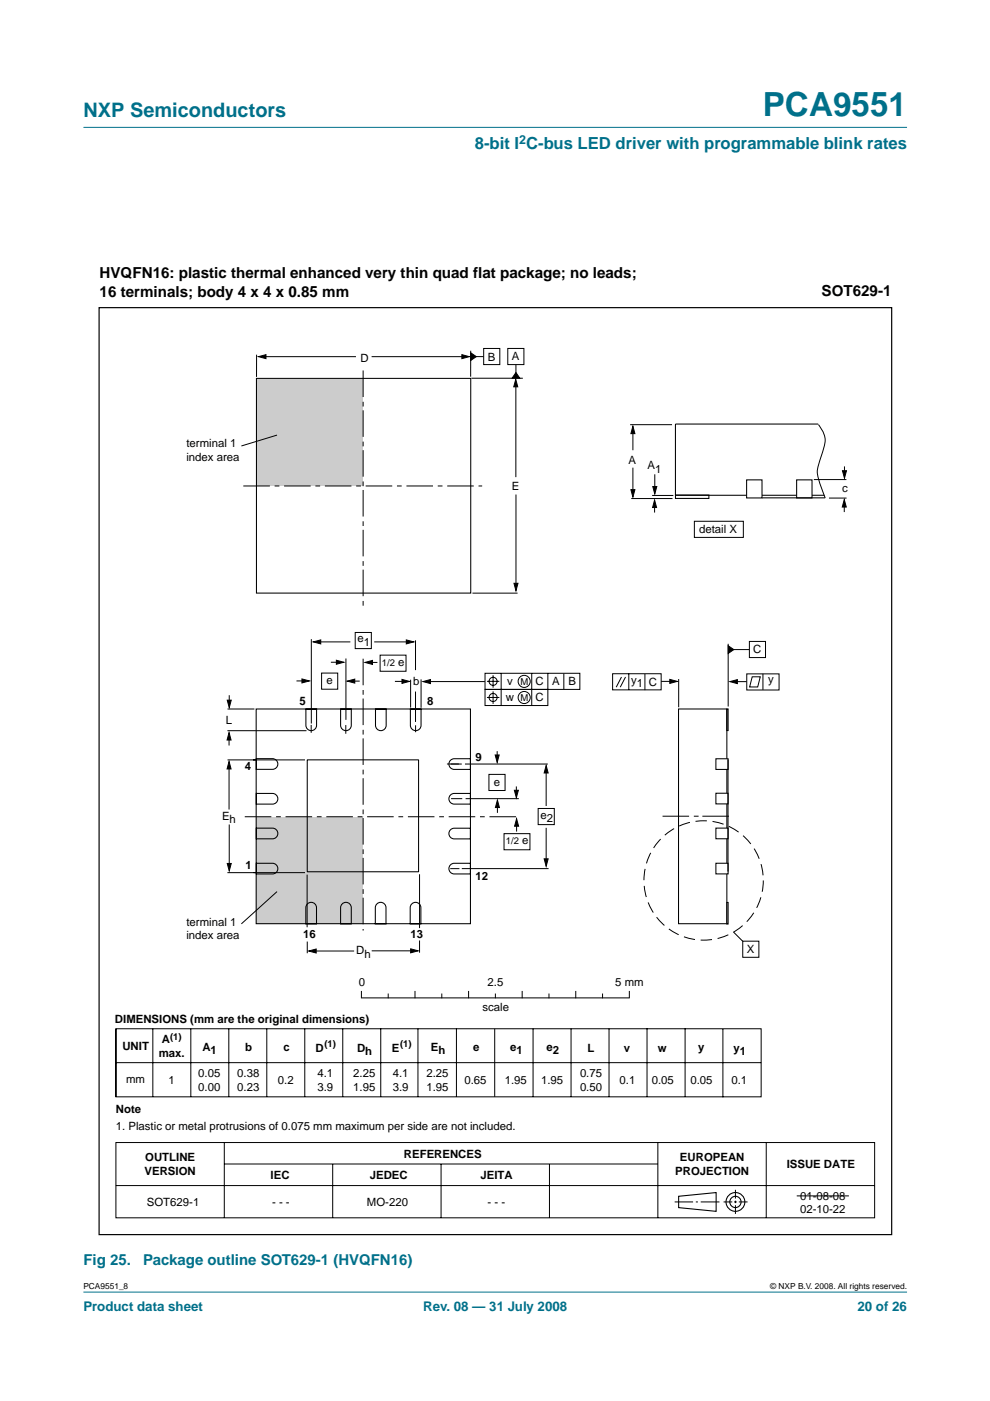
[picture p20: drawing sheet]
<svg xmlns="http://www.w3.org/2000/svg" width="210mm" height="297mm" viewBox="0 0 210 297" stroke-linecap="round" stroke-linejoin="round" font-family="sans-serif">
<defs><g id="words">
<text font-size="7.1" fill="#00708a" x="161.7" y="24.7">PCA9551</text>
<text font-size="4.2" fill="#00708a" x="17.7" y="24.9">NXP Semiconductors</text>
<text font-size="3.5" fill="#00708a" x="100.7" y="31.6">8-bit I C-bus LED driver with programmable blink rates</text>
<g font-size="3.2">
<text x="21.1" y="59">HVQFN16: plastic thermal enhanced very thin quad flat package; no leads;</text>
<text x="21.1" y="63">16 terminals; body 4 x 4 x 0.85 mm</text>
<text x="174.2" y="62.8">SOT629-1</text>
</g>
<g font-size="3.2" fill="#00708a">
<text x="17.7" y="268.3">Fig 25.</text>
<text x="30.4" y="268.3">Package outline SOT629-1 (HVQFN16)</text>
</g>
<g font-size="2.8" fill="#00708a">
<text x="17.7" y="278">Product data sheet</text>
<text x="89.7" y="278">Rev. 08 — 31 July 2008</text>
<text x="181.8" y="278">20 of 26</text>
</g>
<text font-size="2.6" fill="#00708a" x="110.1" y="30.5">2</text>
<g font-size="2.4">
<text x="76.4" y="76.7">D</text>
<text x="103.4" y="76.4">B</text>
<text x="108.6" y="76.4">A</text>
<text x="39.5" y="94.7">terminal 1</text>
<text x="39.5" y="97.7">index area</text>
<text x="133.3" y="98.3">A</text>
<text x="137.3" y="99.5">A</text>
<text x="138.9" y="100.3">1</text>
<text x="108.5" y="103.9">E</text>
<text x="178.5" y="104.3">c</text>
<text x="148.2" y="113.1">detail X</text>
<text x="75.8" y="136.2">e</text>
<text x="77.1" y="137">1</text>
<text x="84.4" y="141.2">e</text>
<text x="159.7" y="138.6">C</text>
<text x="63.5" y="149.4">5</text>
<text x="69.2" y="145.1">e</text>
<text x="87.6" y="145.3">b</text>
<text x="90.6" y="149.4">8</text>
<text x="107.3" y="148.6">w</text>
<text x="107.5" y="145.2">v</text>
<text x="113.5" y="145.3">C</text>
<text x="113.5" y="148.7">C</text>
<text x="117.1" y="145.3">A</text>
<text x="120.5" y="145.3">B</text>
<text x="133.8" y="144.9">y</text>
<text x="135" y="145.7">1</text>
<text x="137.6" y="145.5">C</text>
<text x="162.9" y="144.9">y</text>
<text x="47.9" y="153.5">L</text>
<text x="100.8" y="161.3">9</text>
<text x="51.9" y="163.3">4</text>
<text x="104.7" y="166.6">e</text>
<text x="47.1" y="173.8">E</text>
<text x="114.6" y="173.6">e</text>
<text x="48.7" y="174.6">h</text>
<text x="110.7" y="179">e</text>
<text x="115.9" y="174.4">2</text>
<text x="52" y="184.2">1</text>
<text x="100.8" y="186.6">12</text>
<text x="39.5" y="196.2">terminal 1</text>
<text x="39.5" y="199.2">index area</text>
<text x="64.3" y="198.8">16</text>
<text x="75.5" y="202.2">D</text>
<text x="77.3" y="203">h</text>
<text x="87" y="198.8">13</text>
<text x="158.4" y="202.1">X</text>
<text x="76.1" y="209">0</text>
<text x="103.4" y="209">2.5</text>
<text x="130.5" y="209">5 mm</text>
<text x="102.3" y="214.4">scale</text>
<text x="24.4" y="217">DIMENSIONS (mm are the original dimensions)</text>
<text x="34.3" y="221.2">A</text>
<text x="26" y="222.6">UNIT</text>
<text x="33.7" y="224.2">max.</text>
<text x="42.9" y="222.9">A</text>
<text x="44.6" y="223.5">1</text>
<text x="51.9" y="222.9">b</text>
<text x="60.1" y="222.9">c</text>
<text x="66.9" y="223">D</text>
<text x="75.7" y="223">D</text>
<text x="77.5" y="223.8">h</text>
<text x="83" y="223">E</text>
<text x="91.3" y="222.9">Eh</text>
<text x="100.3" y="222.9">e</text>
<text x="108.1" y="222.9">e</text>
<text x="109.5" y="223.5">1</text>
<text x="115.8" y="222.9">e</text>
<text x="117.2" y="223.5">2</text>
<text x="124.6" y="223">L</text>
<text x="132.3" y="223">v</text>
<text x="139.5" y="223">w</text>
<text x="148" y="222.9">y</text>
<text x="155.5" y="223">y</text>
<text x="156.9" y="223.8">1</text>
<text x="26.7" y="229.6">mm</text>
<text x="35.8" y="229.9">1</text>
<text x="42.1" y="228.4">0.05</text>
<text x="42.1" y="231.3">0.00</text>
<text x="50.3" y="228.4">0.38</text>
<text x="50.3" y="231.3">0.23</text>
<text x="58.9" y="229.9">0.2</text>
<text x="67.3" y="228.4">4.1</text>
<text x="67.3" y="231.3">3.9</text>
<text x="74.9" y="228.4">2.25</text>
<text x="74.9" y="231.3">1.95</text>
<text x="83.3" y="228.4">4.1</text>
<text x="83.3" y="231.3">3.9</text>
<text x="90.4" y="228.4">2.25</text>
<text x="90.4" y="231.3">1.95</text>
<text x="98.5" y="229.9">0.65</text>
<text x="107" y="229.9">1.95</text>
<text x="114.7" y="229.9">1.95</text>
<text x="123" y="228.4">0.75</text>
<text x="123" y="231.3">0.50</text>
<text x="131.4" y="229.9">0.1</text>
<text x="138.2" y="229.9">0.05</text>
<text x="146.4" y="229.8">0.05</text>
<text x="155.1" y="229.8">0.1</text>
<text x="24.6" y="236.1">Note</text>
<text x="24.6" y="239.7">1. Plastic or metal protrusions of 0.075 mm maximum per side are not included.</text>
<text x="85.6" y="245.5">REFERENCES</text>
<text x="30.7" y="249.1">VERSION</text>
<text x="30.8" y="246.2">OUTLINE</text>
<text x="57.4" y="250.1">IEC</text>
<text x="78.4" y="250.1">JEDEC</text>
<text x="101.9" y="250.1">JEITA</text>
<text x="143.2" y="249.1">PROJECTION</text>
<text x="144.2" y="246.2">EUROPEAN</text>
<text x="166.8" y="247.7">ISSUE DATE</text>
<text x="31.1" y="255.7">SOT629-1</text>
<text x="57.7" y="255.7">- - -</text>
<text x="77.8" y="255.7">MO-220</text>
<text x="103.4" y="255.7">- - -</text>
<text x="169.6" y="254.3">01-08-08</text>
<text x="169.6" y="257.3">02-10-22</text>
</g>
<g font-size="2">
<text x="81" y="141.2">1/2</text>
<text x="110.3" y="145.2">M</text>
<text x="110.3" y="148.6">M</text>
<text x="107.3" y="179">1/2</text>
<text x="36.1" y="220.4">(1)</text>
<text x="68.8" y="222">(1)</text>
<text x="84.8" y="222">(1)</text>
</g>
<g font-size="1.8">
<text x="17.7" y="273.4">PCA9551_8</text>
<text x="163.3" y="273.4">© NXP B.V. 2008. All rights reserved.</text>
</g>
</g></defs>
<g fill="#00708a" stroke="#00708a" stroke-width=".21">
<path d="M17.7 273.9h174.6z"/>
<path d="M17.7 27h174.6z"/>
</g>
<path d="M143.9 150.3h10.2v45.5h-10.2z" fill="none" stroke="#000" stroke-width=".22"/>
<path d="M54.4 173.2h22.6v22.5h-22.6z" fill="#ccc"/>
<path d="M58.7 189l-7.5 6.9" fill="none" stroke="#000" stroke-width=".21"/>
<path d="M54.4 80.3h22.6v22.7h-22.6z" fill="#ccc"/>
<g fill="none" stroke="#000" stroke-width=".22">
<path d="M54.4 80.2h45.4v45.5h-45.4zM54.3 150.3h45.4v45.5h-45.4zM64.9 150.3h2.2v3.5a1.13 1.13 0 0 1-1.1 1.1 1.13 1.13 0 0 1-1.1-1.1zM72.2 150.3h2.3v3.5a1.13 1.13 0 0 1-1.2 1.1 1.13 1.13 0 0 1-1.1-1.1zM79.6 150.3h2.3v3.5a1.13 1.13 0 0 1-1.2 1.1 1.13 1.13 0 0 1-1.1-1.1zM87 150.3h2.3v3.5a1.13 1.13 0 0 1-1.2 1.1 1.13 1.13 0 0 1-1.1-1.1zM54.3 160.9h3.5a1.13 1.13 0 0 1 1.1 1.1 1.13 1.13 0 0 1-1.1 1.1h-3.5zM54.3 168.2h3.5a1.13 1.13 0 0 1 1.1 1.2 1.13 1.13 0 0 1-1.1 1.1h-3.5zM54.3 175.6h3.5a1.13 1.13 0 0 1 1.1 1.1 1.13 1.13 0 0 1-1.1 1.1h-3.5zM95.6 161.1l.7-.2h3.4v2.2h-3.4a1.13 1.13 0 0 1-1.1-.8 1.13 1.13 0 0 1 .4-1.2zM95.6 168.4l.7-.2h3.4v2.3h-3.4a1.13 1.13 0 0 1-1.1-.8 1.13 1.13 0 0 1 .4-1.3zM95.6 175.8l.7-.2h3.4v2.3h-3.4a1.13 1.13 0 0 1-1.1-.8 1.13 1.13 0 0 1 .4-1.3z"/>
<path d="M54.3 183h3.5a1.13 1.13 0 0 1 1.1 1.2 1.13 1.13 0 0 1-1.1 1.1h-3.5zM65.1 191.8a1.13 1.13 0 0 1 1.2-.4 1.13 1.13 0 0 1 .8 1v3.5h-2.3v-3.5zM72.4 191.8a1.13 1.13 0 0 1 1.3-.4 1.13 1.13 0 0 1 .8 1v3.5h-2.3v-3.5zM79.8 191.8a1.13 1.13 0 0 1 1.3-.4 1.13 1.13 0 0 1 .7 1v3.5h-2.2v-3.5zM87.2 191.8a1.13 1.13 0 0 1 1.3-.4 1.13 1.13 0 0 1 .7 1v3.5h-2.2v-3.5zM95.6 183.3l.7-.3h3.4v2.3h-3.4a1.13 1.13 0 0 1-1.1-.8 1.13 1.13 0 0 1 .4-1.2z"/>
</g>
<g fill="none" stroke="#000" stroke-width=".21">
<path d="M54.4 75.2v4.7M55.9 75.6h19.6M78.8 75.6h19.6M99.8 74.4v5.5M100.3 75.6h2.2M102.6 73.9h3.4v3.4h-3.4zM107.7 73.9h3.4v3.4h-3.4zM109.4 77.3v2.4M58.7 92.2l-7.5 2.4M100 80.2h10.9M109.4 81.5v19.7M133.6 90h8.9"/>
<path d="M134.2 91.3v4.2M134.2 99.2v5.1M173.5 90a5.2 5.2 0 0 1 .9 5.8l-.6 1.9a5.6 5.6 0 0 0 0 4.7l1.2 3.2M179 98.9v1.4M109.4 104.8v19.2M133.8 105.7h8.8M138.3 105h4.5M138.8 107v1.7M138.8 100.6v3.1M147.2 110.5h10.4v3.4h-10.4zM172.5 101.7h7M175.8 105.6h3.7"/>
<path d="M179 106.9v1.7M66 135.5v17.9M67.4 136.1h6.9M73.3 139.6v13M75.3 134.1h3.4v3.4h-3.4zM79.3 136.1h7.1M88.1 135.8v6.3M100.2 125.8h9.5M154.4 136.5v13.3M154.9 137.7h3.9M158.9 136h3.4v3.4h-3.4zM48.2 154.9h16.8"/>
<path d="M48.2 150.3h5.7M48.6 156.1v2M48.6 147.4v1.8M62.9 144.4h2M66 153.7v1.7M68.2 142.7h3.4v3.4h-3.4zM70.2 140.4h2M73.3 153.7v1.9M74.4 144.4h1.9M78.2 140.4h1.8M83.7 144.5h2.1M87.1 144.1v5.9"/>
<path d="M88.1 153.8v1.4M89.3 144v6.1M105.4 159.3v1.9M129.9 142.8h10.3v3.5h-10.3zM131.8 143.5l-1.1 2.2M132.6 143.5l-1.1 2.2M133.3 142.8v3.5M136.7 142.9v3.4M140.2 144.5h2.4M143.9 144v6M155.2 144.5h3.1M158.3 142.9h6.9v3.4h-6.9z"/>
<path d="M159.5 143.5h1.7l-.5 2.1h-1.8zM161.8 142.8v3.5M48.2 161.1h16.5M48.6 162.2v9.4M48.6 174.8v9.1M76.9 173.2h.1M94.8 162h3.1M95.6 169.3h2.4M98.6 162h17.6M98.7 169.3h11.3M103.7 164.2h3.4v3.4h-3.4zM105.5 170.6v1.7"/>
<path d="M109.5 166.7v1.9M109.5 174.6v1.7M114.1 171.4h3.4v3.4h-3.4zM115.8 163.3v7.6M115.8 175.5v7.7M48.2 185h16.5M65.1 185.4v11.2M89 185.4v11.4M89 199.4v2.6M95.5 184.2h1.9M97.9 184.2h18.4M155.5 197.6l1.9 1.9"/>
<path d="M157.5 199.5h3.4v3.5h-3.4zM24.6 218.1h136.8v14.5h-136.8zM24.6 218.1v14.4M32.4 218.1v14.4M40.5 218.1v14.4M48.5 218.1v14.4M56.6 218.1v14.4M64.6 218.1v14.4M66.2 201.6h8.9M72.7 218.1v14.4M76.6 210.2l.1 1.4h56.7v-1.4M78.8 201.6h9.1"/>
<path d="M80.7 218.1v14.4M82.3 210.8v.8M88 210.2v1.4M88.6 218.1v14.4M93.7 210.8v.8M96.8 218.1v14.4M99.4 210.2v1.4M105 210.8v.8M110.7 210.2v1.4M113 218.1v14.4M116.4 210.8v.8M121.1 218.1v14.4"/>
<path d="M122.1 210.2v1.4M127.8 210.8v.8M129.1 218.1v14.4M137.2 218.1v14.4M145.3 218.1v14.4M153.3 218.2v14.4M24.7 225.3h136.7M24.6 242.2h160.8v16h-160.8zM24.6 251.4h160.8M47.6 242.3v15.9M47.6 246.8h91.8M70.5 246.8v11.4"/>
<path d="M93.5 246.8v11.4M116.5 246.8v11.4M139.5 242.3v15.9M143 254.8h4M147.5 254.8h.5M148.6 254.8h3.9M153.4 254.8h1.9M155.7 254.8h.5M155.9 252.3v1.8M155.9 254.6v.5M155.9 255.5v1.9M156.7 254.8h1.8"/>
<path d="M162.5 242.3v15.9"/>
</g>
<g fill="none" stroke="#000" stroke-width=".23">
<path d="M143.9 253.6l7.9-.8v4l-7.9-.8z"/>
<circle cx="155.9" cy="254.8" r="1.99"/>
<circle cx="155.9" cy="254.8" r="1.2"/>
</g>
<path d="M21 65.2h168.1v196.6h-168.1z" fill="none" stroke="#000" stroke-width=".25"/>
<g fill="#000" stroke="#000" stroke-width=".21">
<path d="M54.8 75.6l1.6-.4v.8zM97.9 75.2l1.6 .4-1.6 .4zM99.8 74.8l1.2 .8-1.2 .8zM109.4 79l.8 1.2h-1.6zM109.4 80.4l.4 1.6h-.9zM134.2 90.4l.4 1.5h-.8zM178.6 99.8h.9l-.5 1.6zM133.8 103.8h.8l-.4 1.6zM138.8 106l.4 1.6h-.8zM138.4 103.2h.9l-.5 1.5zM179 105.9l.4 1.6h-.8zM66.4 136.1l1.6-.4v.8z"/>
<path d="M86.1 135.7l1.6 .4-1.6 .4zM109 123.7h.8l-.4 1.6zM154.4 136.9l1.2 .8-1.2 .8zM48.2 148.5h.8l-.4 1.5zM48.6 155.3l.4 1.6h-.9zM64 143.9l1.6 .5-1.6 .4zM71.3 140l1.6 .4-1.6 .4zM73.6 144.4l1.6-.4v.8zM77.4 140.4l1.6-.4v.9zM85.2 144l1.6 .5-1.6 .4zM142 144l1.6 .5-1.6 .4zM154.8 144.5l1.5-.4v.8z"/>
<path d="M48.6 161.4l.4 1.6h-.9zM105 160.1h.8l-.4 1.6zM105.5 169.6l.4 1.6h-.9zM109.1 167.6h.8l-.4 1.5zM109.5 173.6l.5 1.6h-.9zM115.8 162.3l.4 1.6h-.8zM48.2 183.1h.8l-.4 1.6zM115.4 182.1h.8l-.4 1.6zM65.4 201.6l1.6-.4v.9zM87.1 201.2l1.6 .4-1.6 .4z"/>
</g>
<path d="M51.6 103h50.6M51.9 173.2h58.4" fill="none" stroke="#000" stroke-width=".21" stroke-dasharray="5.6 1 1 1" stroke-linecap="butt"/>
<path d="M77 78.5v50M77 139.7v57.6M140.5 173.1h14.4" fill="none" stroke="#000" stroke-width=".21" stroke-dasharray="5.6 1 1 .8" stroke-linecap="butt"/>
<circle cx="149.2" cy="186.7" r="12.7" fill="none" stroke="#000" stroke-width=".21" stroke-dasharray="2.4 1.2" stroke-linecap="butt"/>
<g fill="#fff" stroke="#000" stroke-width=".22">
<path d="M151.8 183h2.6v2.3h-2.6z"/>
<path d="M151.8 175.6h2.6v2.2h-2.6z"/>
<path d="M151.8 168.2h2.6v2.2h-2.6z"/>
<path d="M151.8 160.9h2.6v2.2h-2.6z"/>
</g>
<path d="M154.1 150.3h.3v4.6h-.3z" fill="none" stroke="#000" stroke-width=".22"/>
<path d="M154.1 191.3h.3v4.6h-.3z" fill="#fff" stroke="#000" stroke-width=".22"/>
<g fill="none" stroke="#000" stroke-width=".21">
<path d="M80.6 138.9h5.5v3.4h-5.5zM88.1 146.6v6.5M90.2 144.5h12.6M102.8 142.7h20.1v3.5h-20.1zM102.8 146.2h13.4v3.4h-13.4zM103.2 144.5h2.7M103.2 147.9h2.7M104.5 143.2v2.6M104.5 146.6v2.6M106.3 142.7v6.9M112.7 142.8v6.8M116.2 142.7v3.5"/>
<path d="M119.5 142.8v3.3M106.9 176.7h5.5v3.5h-5.5zM65.1 199.6v2.5M104.9 218.1v14.4M168.9 253.6h11.1"/>
<circle cx="104.5" cy="147.9" r=".86"/>
<circle cx="104.5" cy="144.5" r=".85"/>
<circle cx="111.1" cy="144.5" r="1.28"/>
<circle cx="111.1" cy="147.9" r="1.28"/>
</g>
<path d="M143.2 89.9h30.3M143.2 89.9v15.1h31.6M65.1 161.1h23.6v23.7h-23.6z" fill="none" stroke="#000" stroke-width=".22"/>
<path d="M89.7 144.5l1.6-.4v.8z" fill="#000" stroke="#000" stroke-width=".21"/>
<path d="M158.3 101.7h3.3v3.9h-3.3z" fill="#fff" stroke="#000" stroke-width=".22"/>
<path d="M143.2 105h7.1v.7h-7.1z" fill="none" stroke="#000" stroke-width=".22"/>
<path d="M168.9 101.7h3.3v3.9h-3.3z" fill="#fff" stroke="#000" stroke-width=".22"/>
<path d="M161.6 105.6h13.4M154.4 161.1v23.7" fill="none" stroke="#000" stroke-width=".22"/>
<use href="#words"/>
</svg>
